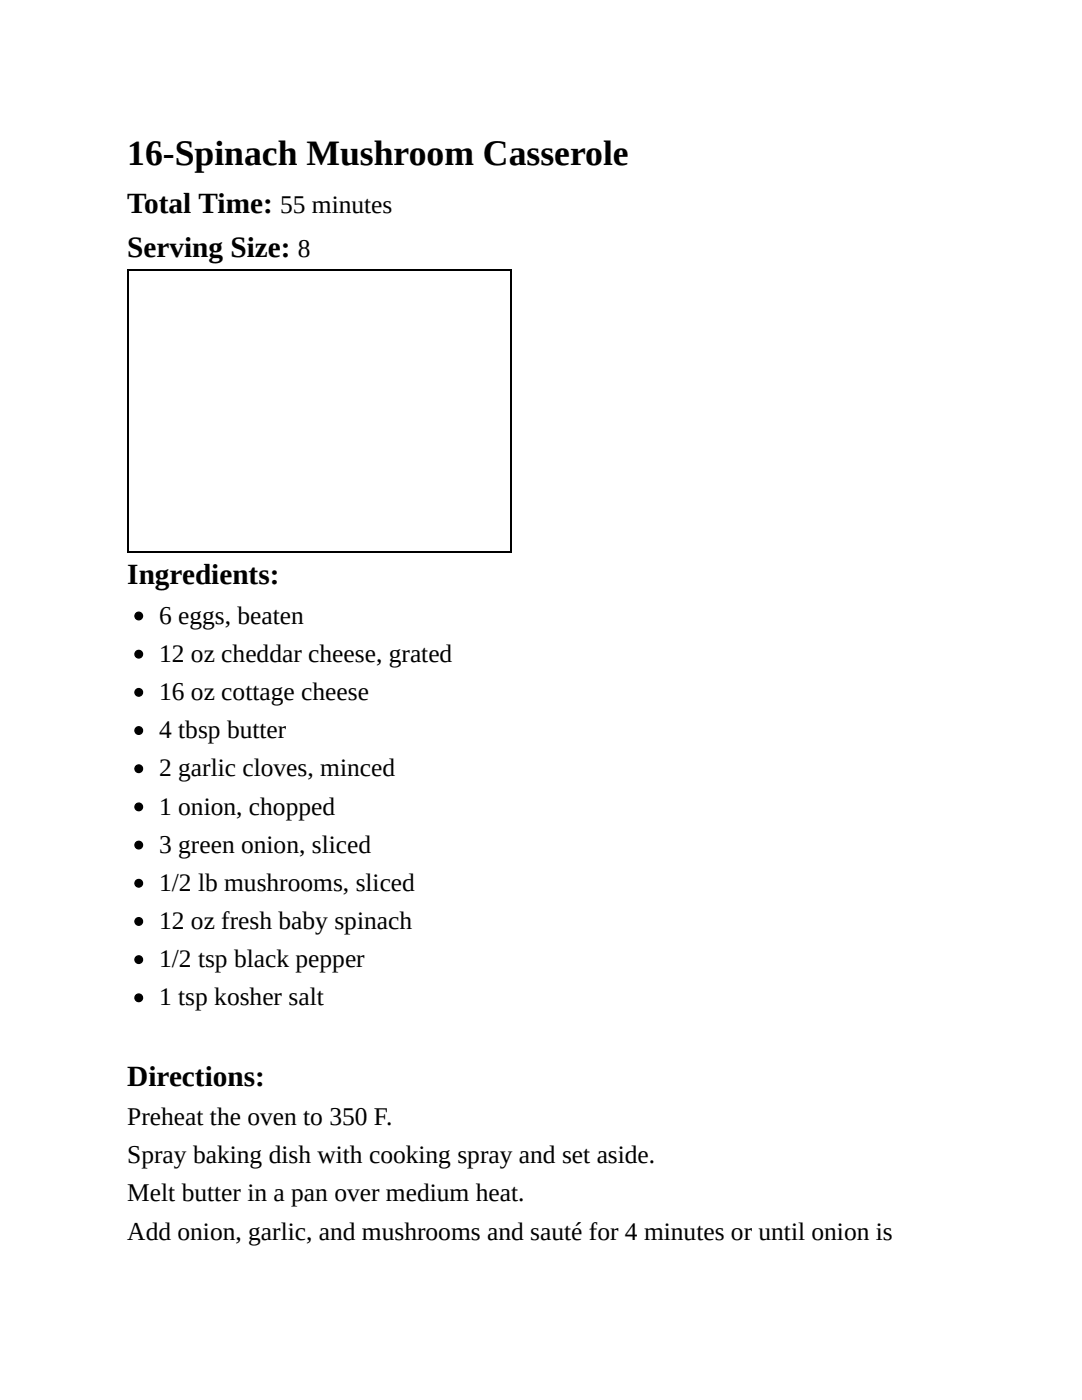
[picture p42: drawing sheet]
<svg xmlns="http://www.w3.org/2000/svg" width="216mm" height="279mm" viewBox="0 0 216 279" stroke-linecap="round" stroke-linejoin="round" font-family="sans-serif">
<defs><g id="words">
<text font-size="7.1" x="25.4" y="33">16-Spinach Mushroom Casserole</text>
<g font-size="5.8">
<text x="25.4" y="42.4">Total Time:</text>
<text x="25.4" y="51.3">Serving Size:</text>
<text x="25.4" y="116.6">Ingredients:</text>
<text x="25.4" y="216.7">Directions:</text>
</g>
<g font-size="5.1">
<text x="55.9" y="42.4">55 minutes</text>
<text x="59.5" y="51.3">8</text>
<text x="31.7" y="124.5">6 eggs, beaten</text>
<text x="31.7" y="132.1">12 oz cheddar cheese, grated</text>
<text x="31.7" y="139.7">16 oz cottage cheese</text>
<text x="31.7" y="147.3">4 tbsp butter</text>
<text x="31.7" y="154.9">2 garlic cloves, minced</text>
<text x="31.7" y="162.6">1 onion, chopped</text>
<text x="31.7" y="170.2">3 green onion, sliced</text>
<text x="31.7" y="177.8">1/2 lb mushrooms, sliced</text>
<text x="31.7" y="185.4">12 oz fresh baby spinach</text>
<text x="31.7" y="193">1/2 tsp black pepper</text>
<text x="31.7" y="200.7">1 tsp kosher salt</text>
<text x="25.4" y="224.5">Preheat the oven to 350 F.</text>
<text x="25.4" y="232.2">Spray baking dish with cooking spray and set aside.</text>
<text x="25.4" y="239.8">Melt butter in a pan over medium heat.</text>
<text x="25.4" y="247.4">Add onion, garlic, and mushrooms and sauté for 4 minutes or until onion is</text>
</g>
</g></defs>
<path d="M25.4 54h76.7M25.5 53.8v56.4M102 53.8v56.4M25.4 110.1h76.7" fill="none" stroke="#000" stroke-width=".25"/>
<g fill="#000" stroke="#000" stroke-width=".25">
<circle cx="27.7" cy="130.6" r=".76"/>
<circle cx="27.7" cy="138.2" r=".76"/>
<circle cx="27.7" cy="122.9" r=".76"/>
<circle cx="27.7" cy="145.8" r=".76"/>
<circle cx="27.7" cy="153.4" r=".76"/>
<circle cx="27.7" cy="176.3" r=".76"/>
<circle cx="27.7" cy="161" r=".76"/>
<circle cx="27.7" cy="168.7" r=".76"/>
<circle cx="27.7" cy="199.1" r=".76"/>
<circle cx="27.7" cy="183.9" r=".76"/>
<circle cx="27.7" cy="191.5" r=".76"/>
</g>
<use href="#words"/>
</svg>
